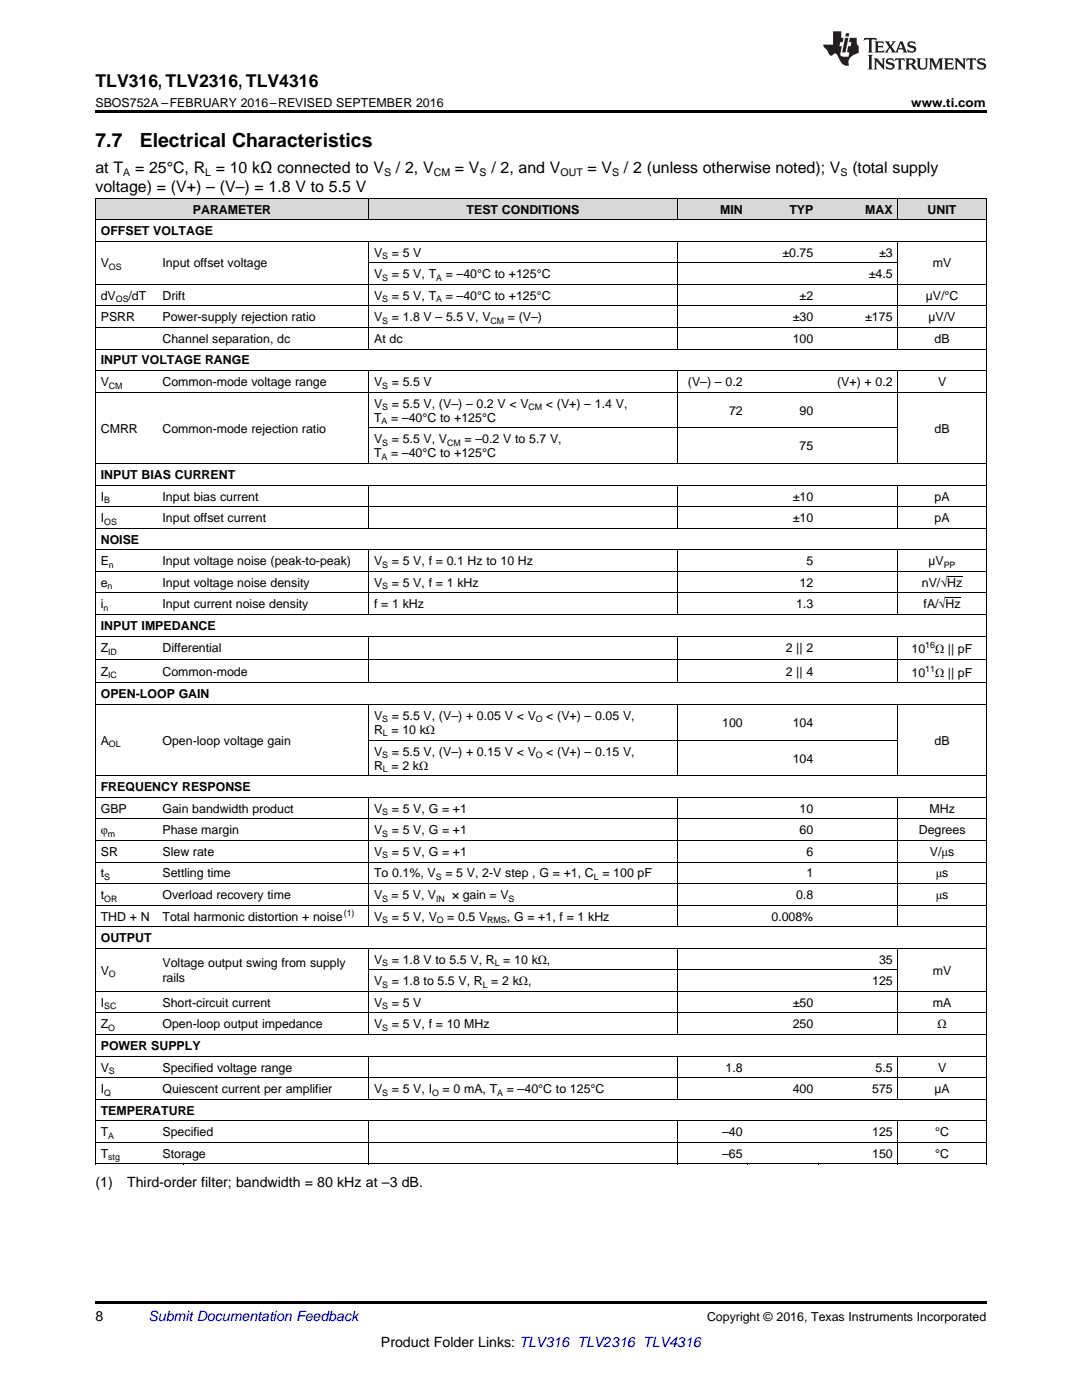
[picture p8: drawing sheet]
<svg xmlns="http://www.w3.org/2000/svg" width="216mm" height="279mm" viewBox="0 0 216 279" stroke-linecap="round" stroke-linejoin="round" font-family="sans-serif">
<defs><g id="words">
<g font-size="3.9">
<text x="19" y="29.3">7.7</text>
<text x="27.9" y="29.3">Electrical Characteristics</text>
</g>
<text font-size="3.5" x="19" y="17.3">TLV316, TLV2316, TLV4316</text>
<g font-size="3.2">
<text x="19" y="34.4">at T</text>
<text x="27" y="34.4">= 25°C, R = 10 kΩ connected to V</text>
<text x="79" y="34.4">/ 2, V</text>
<text x="90.8" y="34.4">= V</text>
<text x="98" y="34.4">/ 2, and V</text>
<text x="117.2" y="34.4">= V</text>
<text x="124.5" y="34.4">/ 2 (unless otherwise noted); V</text>
<text x="170.1" y="34.4">(total supply</text>
<text x="19" y="38.3">voltage) = (V+) – (V–) = 1.8 V to 5.5 V</text>
</g>
<g font-size="2.8">
<text x="19" y="236.9">(1)</text>
<text x="25.4" y="236.9">Third-order filter; bandwidth = 80 kHz at –3 dB.</text>
<text x="19" y="263.6">8</text>
<text x="76" y="268.9">Product Folder Links: TLV316 TLV2316 TLV4316</text>
</g>
<text font-size="2.8" fill="#0000c8" x="29.6" y="263.6">Submit Documentation Feedback</text>
<g font-size="2.5">
<text x="19" y="21.4">SBOS752A –FEBRUARY 2016–REVISED SEPTEMBER 2016</text>
<text x="181.8" y="21.4">www.ti.com</text>
<text x="20.1" y="46.9">OFFSET VOLTAGE</text>
<text x="38.5" y="42.6">PARAMETER</text>
<text x="93.1" y="42.6">TEST CONDITIONS</text>
<text x="143.7" y="42.6">MIN</text>
<text x="157.5" y="42.6">TYP</text>
<text x="172.6" y="42.6">MAX</text>
<text x="185.1" y="42.6">UNIT</text>
<text x="20.1" y="53.4">V</text>
<text x="32.4" y="53.4">Input offset voltage</text>
<text x="74.6" y="51.2">V</text>
<text x="78.2" y="51.2">= 5 V</text>
<text x="156.1" y="51.2">±0.75</text>
<text x="175.4" y="51.2">±3</text>
<text x="186.2" y="53.4">mV</text>
<text x="20.1" y="59.8">dV</text>
<text x="25.7" y="59.8">/dT</text>
<text x="32.4" y="59.8">Drift</text>
<text x="74.6" y="55.5">V</text>
<text x="74.6" y="59.8">V</text>
<text x="78.2" y="55.5">= 5 V, T</text>
<text x="78.2" y="59.8">= 5 V, T</text>
<text x="88.9" y="55.5">= –40°C to +125°C</text>
<text x="88.9" y="59.8">= –40°C to +125°C</text>
<text x="159.6" y="59.8">±2</text>
<text x="173.4" y="55.5">±4.5</text>
<text x="184.7" y="59.8">µV/°C</text>
<text x="20.1" y="64.1">PSRR</text>
<text x="32.4" y="64.1">Power-supply rejection ratio</text>
<text x="74.6" y="64.1">V</text>
<text x="78.2" y="64.1">= 1.8 V – 5.5 V, V</text>
<text x="101.4" y="64.1">= (V–)</text>
<text x="158.2" y="64.1">±30</text>
<text x="172.6" y="64.1">±175</text>
<text x="185.3" y="64.1">µV/V</text>
<text x="32.4" y="68.4">Channel separation, dc</text>
<text x="74.6" y="68.4">At dc</text>
<text x="158.2" y="68.4">100</text>
<text x="186.5" y="68.4">dB</text>
<text x="20.1" y="72.7">INPUT VOLTAGE RANGE</text>
<text x="20.1" y="77">V</text>
<text x="32.4" y="77">Common-mode voltage range</text>
<text x="74.6" y="77">V</text>
<text x="78.2" y="77">= 5.5 V</text>
<text x="137.3" y="77">(V–) – 0.2</text>
<text x="167" y="77">(V+) + 0.2</text>
<text x="187.2" y="77">V</text>
<text x="74.6" y="81.4">V</text>
<text x="78.2" y="81.4">= 5.5 V, (V–) – 0.2 V &lt; V</text>
<text x="108.9" y="81.4">&lt; (V+) – 1.4 V,</text>
<text x="145.5" y="82.8">72</text>
<text x="159.6" y="82.8">90</text>
<text x="20.1" y="86.3">CMRR</text>
<text x="32.4" y="86.3">Common-mode rejection ratio</text>
<text x="74.6" y="84.2">T</text>
<text x="74.6" y="88.5">V</text>
<text x="78" y="84.2">= –40°C to +125°C</text>
<text x="78.2" y="88.5">= 5.5 V, V</text>
<text x="92.7" y="88.5">= –0.2 V to 5.7 V,</text>
<text x="159.6" y="89.9">75</text>
<text x="186.5" y="86.3">dB</text>
<text x="20.1" y="95.6">INPUT BIAS CURRENT</text>
<text x="74.6" y="91.3">T</text>
<text x="78" y="91.3">= –40°C to +125°C</text>
<text x="20.1" y="99.9">I</text>
<text x="32.4" y="99.9">Input bias current</text>
<text x="158.2" y="99.9">±10</text>
<text x="186.5" y="99.9">pA</text>
<text x="20.1" y="104.2">I</text>
<text x="32.4" y="104.2">Input offset current</text>
<text x="158.2" y="104.2">±10</text>
<text x="186.5" y="104.2">pA</text>
<text x="20.1" y="108.5">NOISE</text>
<text x="20.1" y="112.8">E</text>
<text x="32.4" y="112.8">Input voltage noise (peak-to-peak)</text>
<text x="74.6" y="112.8">V</text>
<text x="78.2" y="112.8">= 5 V, f = 0.1 Hz to 10 Hz</text>
<text x="160.9" y="112.8">5</text>
<text x="185.3" y="112.8">µV</text>
<text x="20.1" y="117.1">e</text>
<text x="32.4" y="117.1">Input voltage noise density</text>
<text x="74.6" y="117.1">V</text>
<text x="78.2" y="117.1">= 5 V, f = 1 kHz</text>
<text x="159.6" y="117.1">12</text>
<text x="183.9" y="117.1">nV/√Hz</text>
<text x="20.1" y="121.4">i</text>
<text x="20.1" y="125.7">INPUT IMPEDANCE</text>
<text x="32.4" y="121.4">Input current noise density</text>
<text x="74.6" y="121.4">f = 1 kHz</text>
<text x="158.9" y="121.4">1.3</text>
<text x="184.3" y="121.4">fA/√Hz</text>
<text x="20.1" y="130.2">Z</text>
<text x="32.4" y="130.2">Differential</text>
<text x="156.8" y="130.2">2 || 2</text>
<text x="181.9" y="130.4">10</text>
<text x="186.6" y="130.4">Ω || pF</text>
<text x="20.1" y="134.9">Z</text>
<text x="32.4" y="134.9">Common-mode</text>
<text x="156.8" y="134.9">2 || 4</text>
<text x="181.9" y="135">10</text>
<text x="186.6" y="135">Ω || pF</text>
<text x="20.1" y="139.3">OPEN-LOOP GAIN</text>
<text x="74.6" y="143.7">V</text>
<text x="78.2" y="143.7">= 5.5 V, (V–) + 0.05 V &lt; V</text>
<text x="109" y="143.7">&lt; (V+) – 0.05 V,</text>
<text x="20.1" y="148.6">A</text>
<text x="32.4" y="148.6">Open-loop voltage gain</text>
<text x="74.6" y="146.5">R = 10 kΩ</text>
<text x="144.1" y="145.1">100</text>
<text x="158.2" y="145.1">104</text>
<text x="186.5" y="148.6">dB</text>
<text x="74.6" y="150.8">V</text>
<text x="74.6" y="153.6">R = 2 kΩ</text>
<text x="78.2" y="150.8">= 5.5 V, (V–) + 0.15 V &lt; V</text>
<text x="109" y="150.8">&lt; (V+) – 0.15 V,</text>
<text x="158.2" y="152.2">104</text>
<text x="20.1" y="157.9">FREQUENCY RESPONSE</text>
<text x="20.1" y="162.2">GBP</text>
<text x="20.1" y="166.5">φ</text>
<text x="32.4" y="162.2">Gain bandwidth product</text>
<text x="32.4" y="166.5">Phase margin</text>
<text x="74.6" y="162.2">V</text>
<text x="74.6" y="166.5">V</text>
<text x="78.2" y="162.2">= 5 V, G = +1</text>
<text x="78.2" y="166.5">= 5 V, G = +1</text>
<text x="159.6" y="162.2">10</text>
<text x="159.6" y="166.5">60</text>
<text x="183.3" y="166.5">Degrees</text>
<text x="185.5" y="162.2">MHz</text>
<text x="20.1" y="170.8">SR</text>
<text x="32.4" y="170.8">Slew rate</text>
<text x="74.6" y="170.8">V</text>
<text x="78.2" y="170.8">= 5 V, G = +1</text>
<text x="160.9" y="170.8">6</text>
<text x="185.6" y="170.8">V/μs</text>
<text x="20.1" y="175.1">t</text>
<text x="20.1" y="179.4">t</text>
<text x="32.4" y="175.1">Settling time</text>
<text x="32.4" y="179.4">Overload recovery time</text>
<text x="74.6" y="175.1">To 0.1%, V</text>
<text x="74.6" y="179.4">V</text>
<text x="78.1" y="179.4">= 5 V, V</text>
<text x="88.9" y="175.1">= 5 V, 2-V step , G = +1, C = 100 pF</text>
<text x="90.2" y="179.4">× gain = V</text>
<text x="158.9" y="179.4">0.8</text>
<text x="160.9" y="175.1">1</text>
<text x="186.7" y="175.1">μs</text>
<text x="186.7" y="179.4">μs</text>
<text x="20.1" y="183.7">THD + N</text>
<text x="32.4" y="183.7">Total harmonic distortion + noise</text>
<text x="74.6" y="183.7">V</text>
<text x="78.2" y="183.7">= 5 V, V</text>
<text x="89.3" y="183.7">= 0.5 V</text>
<text x="101.1" y="183.7">, G = +1, f = 1 kHz</text>
<text x="153.9" y="183.7">0.008%</text>
<text x="20.1" y="188">OUTPUT</text>
<text x="20.1" y="194.5">V</text>
<text x="32.4" y="193.1">Voltage output swing from supply</text>
<text x="32.4" y="195.9">rails</text>
<text x="74.6" y="192.3">V</text>
<text x="74.6" y="196.6">V</text>
<text x="78.2" y="192.3">= 1.8 V to 5.5 V, R = 10 kΩ,</text>
<text x="78.2" y="196.6">= 1.8 to 5.5 V, R = 2 kΩ,</text>
<text x="174" y="196.6">125</text>
<text x="175.4" y="192.3">35</text>
<text x="186.2" y="194.5">mV</text>
<text x="20.1" y="200.9">I</text>
<text x="32.4" y="200.9">Short-circuit current</text>
<text x="74.6" y="200.9">V</text>
<text x="78.2" y="200.9">= 5 V</text>
<text x="158.2" y="200.9">±50</text>
<text x="186.2" y="200.9">mA</text>
<text x="20.1" y="205.2">Z</text>
<text x="20.1" y="209.5">POWER SUPPLY</text>
<text x="32.4" y="205.2">Open-loop output impedance</text>
<text x="74.6" y="205.2">V</text>
<text x="78.2" y="205.2">= 5 V, f = 10 MHz</text>
<text x="158.2" y="205.2">250</text>
<text x="187.1" y="205.2">Ω</text>
<text x="20.1" y="213.9">V</text>
<text x="32.4" y="213.9">Specified voltage range</text>
<text x="144.8" y="213.9">1.8</text>
<text x="174.7" y="213.9">5.5</text>
<text x="187.2" y="213.9">V</text>
<text x="20.1" y="218.2">I</text>
<text x="32.4" y="218.2">Quiescent current per amplifier</text>
<text x="74.6" y="218.2">V</text>
<text x="78.2" y="218.2">= 5 V, I</text>
<text x="88.3" y="218.2">= 0 mA, T</text>
<text x="101.1" y="218.2">= –40°C to 125°C</text>
<text x="158.2" y="218.2">400</text>
<text x="174" y="218.2">575</text>
<text x="186.4" y="218.2">µA</text>
<text x="20.1" y="222.5">TEMPERATURE</text>
<text x="20.1" y="226.8">T</text>
<text x="32.4" y="226.8">Specified</text>
<text x="144.1" y="226.8">–40</text>
<text x="174" y="226.8">125</text>
<text x="186.6" y="226.8">°C</text>
<text x="20.1" y="231.1">T</text>
<text x="32.4" y="231.1">Storage</text>
<text x="144.1" y="231.1">–65</text>
<text x="174" y="231.1">150</text>
<text x="186.6" y="231.1">°C</text>
<text x="141.1" y="263.6">Copyright © 2016, Texas Instruments Incorporated</text>
</g>
<g font-size="2.1">
<text x="24.6" y="35.1">A</text>
<text x="40.9" y="35.1">L</text>
<text x="76.6" y="35.1">S</text>
<text x="86.5" y="35.1">CM</text>
<text x="95.7" y="35.1">S</text>
<text x="111.8" y="35.1">OUT</text>
<text x="122.1" y="35.1">S</text>
<text x="167.7" y="35.1">S</text>
</g>
<g font-size="1.8">
<text x="21.7" y="53.9">OS</text>
<text x="76.3" y="51.7">S</text>
<text x="76.3" y="56">S</text>
<text x="87" y="56">A</text>
<text x="23.1" y="60.3">OS</text>
<text x="76.3" y="60.3">S</text>
<text x="76.3" y="64.6">S</text>
<text x="87" y="60.3">A</text>
<text x="97.9" y="64.6">CM</text>
<text x="21.7" y="77.5">CM</text>
<text x="76.3" y="77.5">S</text>
<text x="76.3" y="81.8">S</text>
<text x="105.5" y="81.8">CM</text>
<text x="76.1" y="84.7">A</text>
<text x="76.3" y="89">S</text>
<text x="89.2" y="89">CM</text>
<text x="76.1" y="91.8">A</text>
<text x="20.8" y="100.4">B</text>
<text x="20.8" y="104.7">OS</text>
<text x="21.7" y="113.3">n</text>
<text x="76.3" y="113.3">S</text>
<text x="188.3" y="113.3">PP</text>
<text x="21.4" y="117.6">n</text>
<text x="76.3" y="117.6">S</text>
<text x="20.6" y="121.9">n</text>
<text x="21.6" y="130.7">ID</text>
<text x="184.6" y="129.4">16</text>
<text x="21.6" y="135.4">IC</text>
<text x="184.6" y="134.1">11</text>
<text x="21.7" y="149.1">OL</text>
<text x="76.3" y="144.1">S</text>
<text x="76.4" y="147">L</text>
<text x="106.9" y="144.1">O</text>
<text x="76.3" y="151.3">S</text>
<text x="76.4" y="154.1">L</text>
<text x="106.9" y="151.3">O</text>
<text x="21.5" y="167">m</text>
<text x="76.3" y="162.7">S</text>
<text x="76.3" y="167">S</text>
<text x="76.3" y="171.3">S</text>
<text x="20.8" y="175.6">S</text>
<text x="20.8" y="179.9">OR</text>
<text x="76.3" y="179.9">S</text>
<text x="87" y="175.6">S</text>
<text x="87" y="179.9">IN</text>
<text x="101.5" y="179.9">S</text>
<text x="118.5" y="175.6">L</text>
<text x="68.6" y="182.7">(1)</text>
<text x="76.3" y="184.2">S</text>
<text x="87.2" y="184.2">O</text>
<text x="97.2" y="184.2">RMS</text>
<text x="21.7" y="195">O</text>
<text x="76.3" y="192.8">S</text>
<text x="76.3" y="197.1">S</text>
<text x="96.3" y="197.1">L</text>
<text x="98.7" y="192.8">L</text>
<text x="20.8" y="201.4">SC</text>
<text x="76.3" y="201.4">S</text>
<text x="21.6" y="205.7">O</text>
<text x="76.3" y="205.7">S</text>
<text x="21.7" y="214.3">S</text>
<text x="20.8" y="218.7">Q</text>
<text x="76.3" y="218.7">S</text>
<text x="86.2" y="218.7">O</text>
<text x="99.2" y="218.7">A</text>
<text x="21.6" y="227.3">A</text>
<text x="21.6" y="231.6">stg</text>
</g>
</g></defs>
<g fill="#d8d8d8">
<path d="M19 39.6h12.4v4.3h-12.4z"/>
<path d="M31.4 39.6h5.3v4.3h-5.3z"/>
<path d="M36.7 39.6h36.9v4.3h-36.9z"/>
<path d="M73.6 39.6h61.6v4.3h-61.6z"/>
<path d="M135.2 39.6h14.1v4.3h-14.1z"/>
<path d="M149.3 39.6h14.1v4.3h-14.1z"/>
<path d="M163.4 39.6h15.8v4.3h-15.8z"/>
<path d="M179.2 39.6h17.6v4.3h-17.6z"/>
</g>
<path d="M19 22h177.8v.5h-177.8zM19 232.3h.2zM36.5 232.3h.2zM73.5 232.3h.1zM135.1 232.3h.1zM149.2 232.3h.1zM163.3 232.3h.1zM179.1 232.3h.1zM196.7 232.3h.1zM19 259.7h177.8v.5h-177.8z" fill="#000"/>
<g fill="none" stroke="#000" stroke-width=".2">
<path d="M19 39.5h177.8M19.1 39.5v192.8M73.5 39.5v4.4M135.2 39.5v4.4M179.2 39.5v4.4M196.8 39.5v192.8M19 56.7h177.8M19 48.1h177.8M19 43.8h177.8M73.5 48.2v21.5M73.6 52.4h105.6M135.2 48.2v21.5"/>
<path d="M179.2 48.2v21.5M19 78.3h177.8M19 74h177.8M19 69.7h177.8M19 65.4h177.8M19 61h177.8M73.5 74v18.6M135.2 74v18.6M179.2 74v18.6M19 96.8h177.8M19 92.5h177.8M73.5 96.8v8.7"/>
<path d="M73.6 85.4h105.6M135.2 96.8v8.7M179.2 96.8v8.7M19 118.3h177.8M19 114h177.8M19 109.7h177.8M19 105.4h177.8M19 101.1h177.8M73.5 109.7v13M135.2 109.7v13M179.2 109.7v13M19 136.3h177.8"/>
<path d="M19 131.6h177.8M19 126.9h177.8M19 122.6h177.8M73.5 127v9.3M135.2 127v9.3M179.2 127v9.3M19 159.1h177.8M19 154.8h177.8M19 140.6h177.8M73.5 140.6v14.3M73.5 159.1v25.9M73.6 147.7h105.6"/>
<path d="M135.2 140.6v14.3M135.2 159.1v25.9M179.2 140.6v14.3M179.2 159.1v25.9M19 176.3h177.8M19 172h177.8M19 167.7h177.8M19 163.4h177.8M19 197.9h177.8M19 189.2h177.8M19 184.9h177.8M19 180.6h177.8"/>
<path d="M73.5 189.3v17.2M73.6 193.6h105.6M135.2 189.3v17.2M179.2 189.3v17.2M19 219.4h177.8M19 215.1h177.8M19 210.8h177.8M19 206.5h177.8M19 202.2h177.8M73.5 210.8v8.6M135.2 210.8v8.6M179.2 210.8v8.6"/>
<path d="M19 232.3h177.8M19 228h177.8M19 223.7h177.8M73.5 223.7v8.6M135.2 223.7v8.6M179.2 223.7v8.6"/>
</g>
<g fill="#231f20">
<path d="M172.5 7.6l-.1 .5 .4-.2h.6v.1v2.1l-.2 .4h.9l-.2-.4v-2.1l.1-.1h.5l.5 .2-.2-.5zM174.5 8.3l.2 .3v1.5l-.2 .4h1.8l.2-.6a1.04 1.04 0 0 1-1.3 .2v-.7h.6l.3 .2v-.6l-.3 .2h-.6v-.6l.8-.1 .4 .3-.2-.5zM176.5 8.3l.9 1.1-.9 1.1h.8l-.2-.2 .4-.7 .5 .7-.2 .2h1.5l-.2-.2 .2-.4h.9l.1 .4-.2 .2h1l-.3-.3-.7-1.9h-.5l-.9 2-.8-1 .9-1h-.8l.1 .3-.4 .5-.3-.6 .1-.2zM179.7 8.6l.4 1h-.7zM181.3 8.4a.63 .63 0 0 0-.2 .7 .63 .63 0 0 0 .6 .4l.6 .2 .1 .2a.75 .75 0 0 1-.7 .4 .75 .75 0 0 1-.6-.5l.1 .7 .1-.1a1.11 1.11 0 0 0 1.5-.6 1.13 1.13 0 0 0-1.2-.8l-.1-.4a1.04 1.04 0 0 1 1.2 .2l-.2-.5-.2 .1-.4-.2zM173.2 10.9l.2 .4v2.2l-.2 .4h1l-.3-.4v-2.2l.3-.4zM174.3 11.6l.3 .4v1.5l-.3 .4h.8l-.2-.4v-1.3l1.5 1.7v-1.9l.2-.4h-.7l.2 .4v.9l-1.1-1.3zM177 11.8a.62 .62 0 0 0-.2 .7 .62 .62 0 0 0 .6 .4l.6 .1 .1 .3a.76 .76 0 0 1-.7 .3 .76 .76 0 0 1-.7-.4l.2 .7 .1-.1a1.11 1.11 0 0 0 1.5-.6 1.13 1.13 0 0 0-1.2-.8l-.1-.4a1.04 1.04 0 0 1 1.2 .2l-.2-.6-.2 .1-.5-.1zM178.7 11.6l-.2 .6a.61 .61 0 0 1 .8-.3v1.6l-.2 .4h.9l-.2-.4v-1.6a.63 .63 0 0 1 .7 .3l-.1-.6zM180.6 11.6l.3 .4v1.5l-.3 .4h1l-.2-.2-.1-.8 .6 .2a.76 .76 0 0 0 1.2 .7l-1-1a.58 .58 0 0 0 .6-.5 .58 .58 0 0 0-.5-.6zM181.4 11.9h.1a.45 .45 0 0 1 .5 .1 .45 .45 0 0 1 .1 .5l-.8 .2zM182.9 11.6l.2 .2a2.17 2.17 0 0 0 .3 1.9 .99 .99 0 0 0 1.6-.6v-1.1l.2-.4h-.7l.2 .2a1.92 1.92 0 0 1-.2 1.8 .6 .6 0 0 1-.9-.5v-1.1l.2-.4zM185.4 11.6l.2 .4v1.5l-.2 .4h.7l-.2-.4v-1.4l.8 1.8 .8-1.8v1.4l-.2 .4h.9l-.2-.4v-1.5l.2-.4h-.8l-.6 1.5-.6-1.5zM188.4 11.6l.2 .4v1.5l-.2 .4h1.8l.1-.6a1.04 1.04 0 0 1-1.2 .1v-.6h.5l.4 .2v-.6l-.4 .2h-.5v-.7h.8l.3 .3-.1-.6zM190.5 11.6l.2 .4v1.5l-.2 .4h.7l-.2-.4v-1.3l1.5 1.7v-1.9l.2-.4h-.7l.2 .4v.9l-1.1-1.3zM192.9 11.6l-.1 .6a.61 .61 0 0 1 .7-.3l.1 1.6-.3 .4h1l-.3-.4 .1-1.6a.63 .63 0 0 1 .7 .3l-.1-.6zM195.2 11.8a.62 .62 0 0 0-.2 .7 .62 .62 0 0 0 .6 .4l.6 .1 .1 .3a.76 .76 0 0 1-.7 .3 .76 .76 0 0 1-.6-.4l.1 .7 .1-.1a1.11 1.11 0 0 0 1.6-.6 1.13 1.13 0 0 0-1.3-.8l-.1-.4a1.04 1.04 0 0 1 1.2 .2l-.1-.6-.2 .1-.5-.1z"/>
<path d="M166.2 6.3v2.6h-1.9v.4l.8 .9a.91 .91 0 0 0 1 .8 .56 .56 0 0 1 .5-.3 .56 .56 0 0 1 .5 .3l.4 .8a1.53 1.53 0 0 0 1.9 1.2 1.54 1.54 0 0 1 1-2.1l.9-.3v-1.4a1.52 1.52 0 0 1-.4-1.6h-1.3l-.2 .8h.5l-.2 .8h-.5l-.1 1v.2l.4 .1-.2 .8a1.93 1.93 0 0 1-1.6-.3l.3-1.8h-.5l.2-.8h.4l.2-.8h-.4v-1.3zM168.6 7.6l-.6 2.9h.7l.6-2.9zM168.8 6.6l-.1 .7h.6l.2-.7z"/>
</g>
<path d="M188.7 119.3h3M189 115h3" fill="none" stroke="#000" stroke-width=".2"/>
<use href="#words"/>
</svg>
